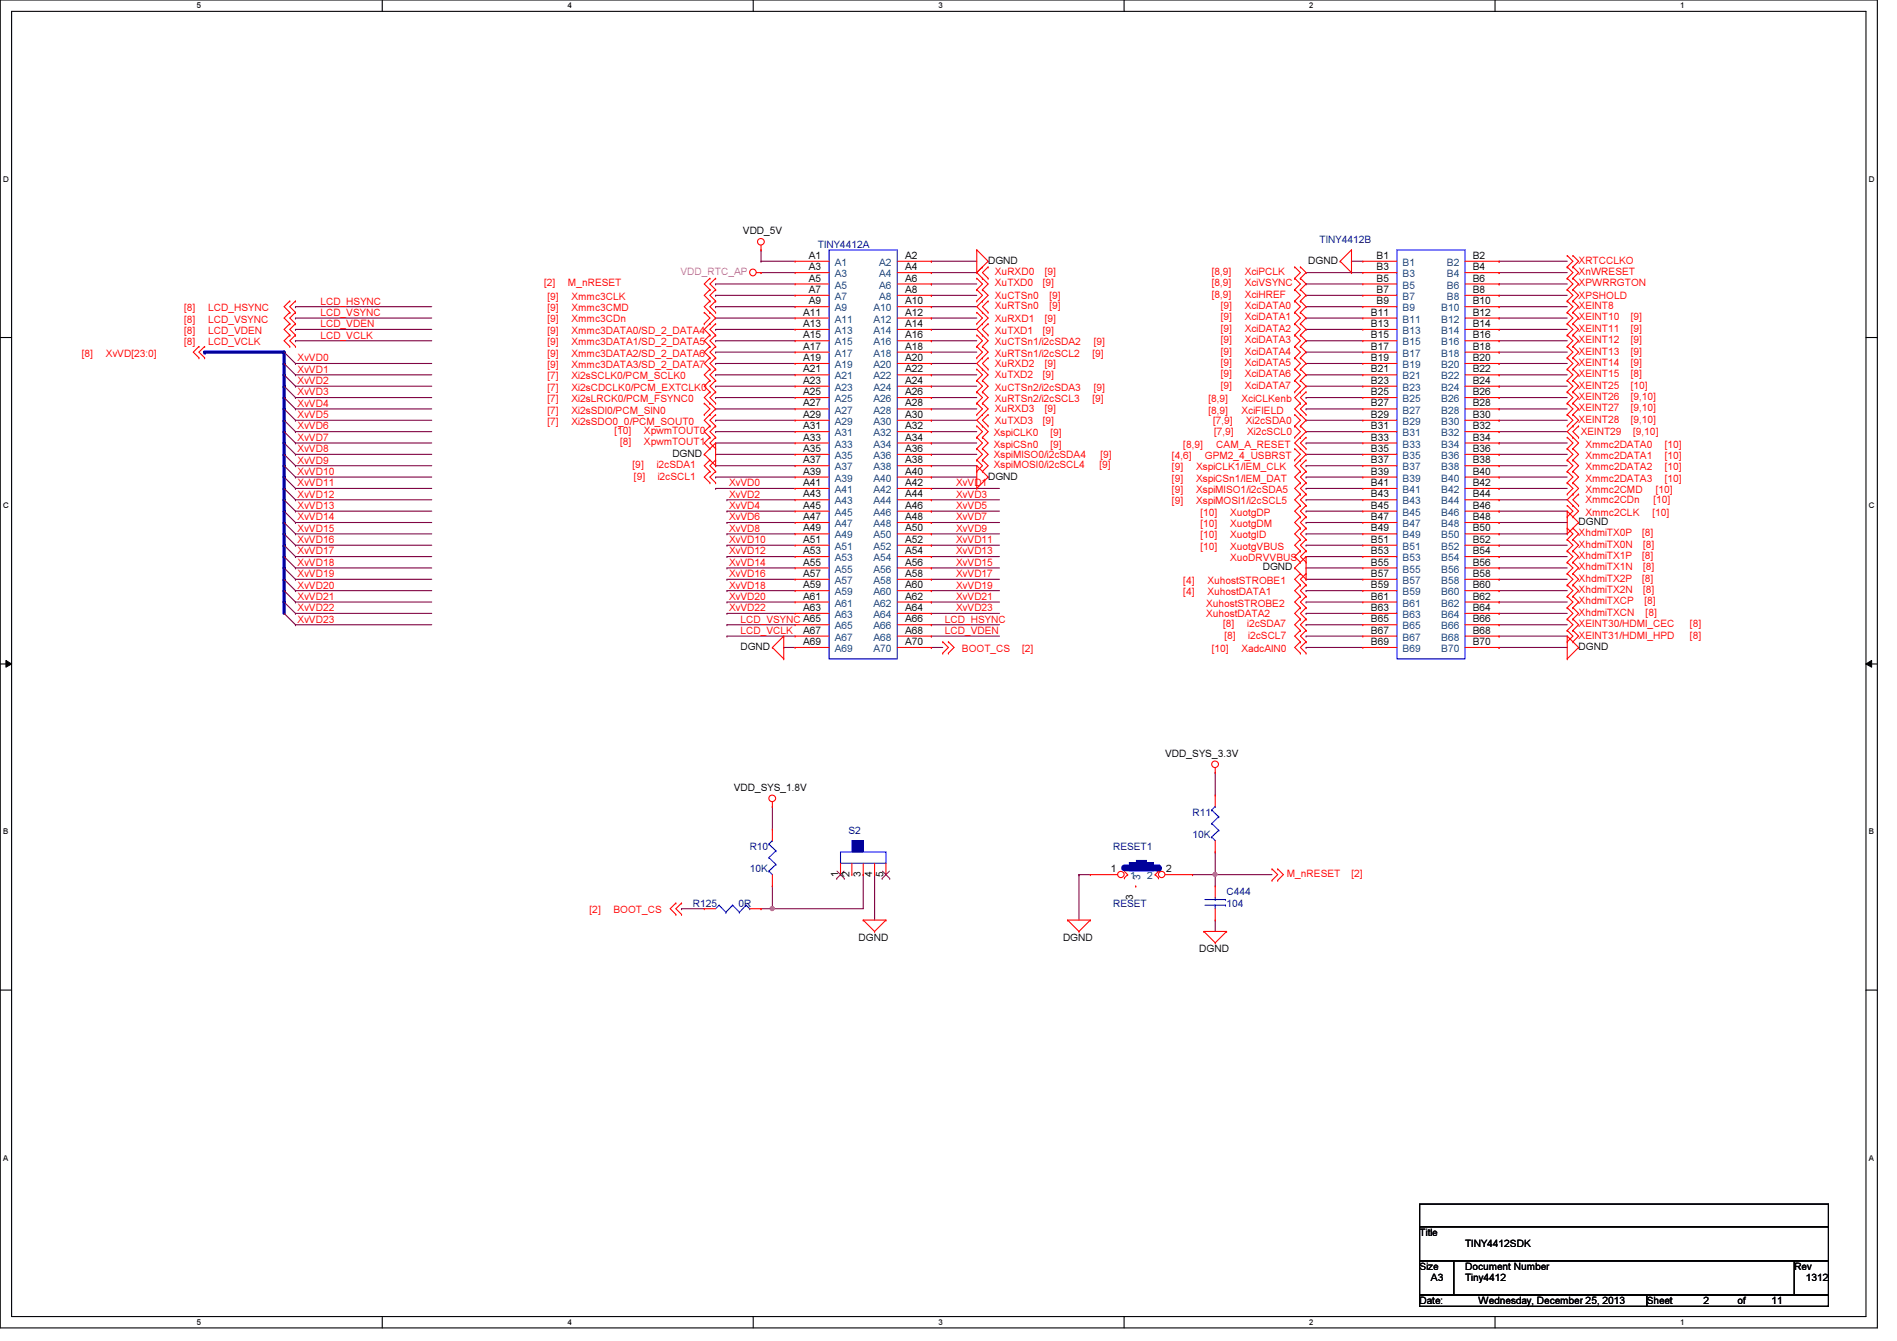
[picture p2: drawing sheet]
<svg xmlns="http://www.w3.org/2000/svg" width="297mm" height="210mm" viewBox="0 0 297 210" stroke-linecap="round" stroke-linejoin="round" font-family="sans-serif">
<defs><g id="words">
<g font-size="1.6">
<text x="116.3" y="36.7">VDD_5V</text>
<text x="126.7" y="40.5">A1</text>
<text x="141.7" y="40.5">A2</text>
<text x="154.7" y="41.3">DGND</text>
<text x="204.8" y="41.3">DGND</text>
<text x="215.6" y="40.5">B1</text>
<text x="230.6" y="40.5">B2</text>
<text x="126.7" y="42.3">A3</text>
<text x="126.7" y="44.1">A5</text>
<text x="126.7" y="45.8">A7</text>
<text x="126.7" y="47.6">A9</text>
<text x="141.7" y="42.3">A4</text>
<text x="141.7" y="44.1">A6</text>
<text x="141.7" y="45.8">A8</text>
<text x="141.7" y="47.6">A10</text>
<text x="215.6" y="42.3">B3</text>
<text x="215.6" y="44.1">B5</text>
<text x="215.6" y="45.8">B7</text>
<text x="215.6" y="47.6">B9</text>
<text x="230.6" y="42.3">B4</text>
<text x="230.6" y="44.1">B6</text>
<text x="230.6" y="45.8">B8</text>
<text x="230.6" y="47.6">B10</text>
<text x="125.8" y="49.4">A11</text>
<text x="125.8" y="51.2">A13</text>
<text x="125.8" y="53">A15</text>
<text x="141.7" y="49.4">A12</text>
<text x="141.7" y="51.2">A14</text>
<text x="141.7" y="53">A16</text>
<text x="214.7" y="49.4">B11</text>
<text x="214.7" y="51.2">B13</text>
<text x="214.7" y="53">B15</text>
<text x="230.6" y="49.4">B12</text>
<text x="230.6" y="51.2">B14</text>
<text x="230.6" y="53">B16</text>
<text x="125.8" y="54.7">A17</text>
<text x="125.8" y="56.5">A19</text>
<text x="125.8" y="58.3">A21</text>
<text x="141.7" y="54.7">A18</text>
<text x="141.7" y="56.5">A20</text>
<text x="141.7" y="58.3">A22</text>
<text x="214.7" y="54.7">B17</text>
<text x="214.7" y="56.5">B19</text>
<text x="214.7" y="58.3">B21</text>
<text x="230.6" y="54.7">B18</text>
<text x="230.6" y="56.5">B20</text>
<text x="230.6" y="58.3">B22</text>
<text x="125.8" y="60.1">A23</text>
<text x="125.8" y="61.8">A25</text>
<text x="125.8" y="63.6">A27</text>
<text x="125.8" y="65.4">A29</text>
<text x="141.7" y="60.1">A24</text>
<text x="141.7" y="61.8">A26</text>
<text x="141.7" y="63.6">A28</text>
<text x="141.7" y="65.4">A30</text>
<text x="214.7" y="60.1">B23</text>
<text x="214.7" y="61.8">B25</text>
<text x="214.7" y="63.6">B27</text>
<text x="214.7" y="65.4">B29</text>
<text x="230.6" y="60.1">B24</text>
<text x="230.6" y="61.8">B26</text>
<text x="230.6" y="63.6">B28</text>
<text x="230.6" y="65.4">B30</text>
<text x="105.3" y="71.5">DGND</text>
<text x="125.8" y="67.2">A31</text>
<text x="125.8" y="69">A33</text>
<text x="125.8" y="70.7">A35</text>
<text x="141.7" y="67.2">A32</text>
<text x="141.7" y="69">A34</text>
<text x="141.7" y="70.7">A36</text>
<text x="214.7" y="67.2">B31</text>
<text x="214.7" y="69">B33</text>
<text x="214.7" y="70.7">B35</text>
<text x="230.6" y="67.2">B32</text>
<text x="230.6" y="69">B34</text>
<text x="230.6" y="70.7">B36</text>
<text x="125.8" y="72.5">A37</text>
<text x="125.8" y="74.3">A39</text>
<text x="125.8" y="76.1">A41</text>
<text x="125.8" y="77.9">A43</text>
<text x="141.7" y="72.5">A38</text>
<text x="141.7" y="74.3">A40</text>
<text x="141.7" y="76.1">A42</text>
<text x="141.7" y="77.9">A44</text>
<text x="154.7" y="75.1">DGND</text>
<text x="214.7" y="72.5">B37</text>
<text x="214.7" y="74.3">B39</text>
<text x="214.7" y="76.1">B41</text>
<text x="214.7" y="77.9">B43</text>
<text x="230.6" y="72.5">B38</text>
<text x="230.6" y="74.3">B40</text>
<text x="230.6" y="76.1">B42</text>
<text x="230.6" y="77.9">B44</text>
<text x="125.8" y="79.6">A45</text>
<text x="125.8" y="81.4">A47</text>
<text x="125.8" y="83.2">A49</text>
<text x="141.7" y="79.6">A46</text>
<text x="141.7" y="81.4">A48</text>
<text x="141.7" y="83.2">A50</text>
<text x="214.7" y="79.6">B45</text>
<text x="214.7" y="81.4">B47</text>
<text x="214.7" y="83.2">B49</text>
<text x="230.6" y="79.6">B46</text>
<text x="230.6" y="81.4">B48</text>
<text x="230.6" y="83.2">B50</text>
<text x="247.2" y="82.2">DGND</text>
<text x="125.8" y="85">A51</text>
<text x="125.8" y="86.7">A53</text>
<text x="125.8" y="88.5">A55</text>
<text x="141.7" y="85">A52</text>
<text x="141.7" y="86.7">A54</text>
<text x="141.7" y="88.5">A56</text>
<text x="197.7" y="89.3">DGND</text>
<text x="214.7" y="85">B51</text>
<text x="214.7" y="86.7">B53</text>
<text x="214.7" y="88.5">B55</text>
<text x="230.6" y="85">B52</text>
<text x="230.6" y="86.7">B54</text>
<text x="230.6" y="88.5">B56</text>
<text x="125.8" y="90.3">A57</text>
<text x="125.8" y="92.1">A59</text>
<text x="125.8" y="93.9">A61</text>
<text x="125.8" y="95.6">A63</text>
<text x="141.7" y="90.3">A58</text>
<text x="141.7" y="92.1">A60</text>
<text x="141.7" y="93.9">A62</text>
<text x="141.7" y="95.6">A64</text>
<text x="214.7" y="90.3">B57</text>
<text x="214.7" y="92.1">B59</text>
<text x="214.7" y="93.9">B61</text>
<text x="214.7" y="95.6">B63</text>
<text x="230.6" y="90.3">B58</text>
<text x="230.6" y="92.1">B60</text>
<text x="230.6" y="93.9">B62</text>
<text x="230.6" y="95.6">B64</text>
<text x="115.9" y="101.7">DGND</text>
<text x="125.8" y="99.2">A67</text>
<text x="125.8" y="101">A69</text>
<text x="141.7" y="97.4">A66</text>
<text x="141.7" y="99.2">A68</text>
<text x="141.7" y="101">A70</text>
<text x="214.7" y="97.4">B65</text>
<text x="214.7" y="99.2">B67</text>
<text x="214.7" y="101">B69</text>
<text x="230.6" y="97.4">B66</text>
<text x="230.6" y="99.2">B68</text>
<text x="230.6" y="101">B70</text>
<text x="247.2" y="101.7">DGND</text>
<text x="182.5" y="118.4">VDD_SYS_3.3V</text>
<text x="114.9" y="123.8">VDD_SYS_1.8V</text>
<text x="131.2" y="137.2" transform="rotate(-90 131.2 137.2)">1</text>
<text x="133" y="137.2" transform="rotate(-90 133 137.2)">2</text>
<text x="134.8" y="137.2" transform="rotate(-90 134.8 137.2)">3</text>
<text x="136.6" y="137.2" transform="rotate(-90 136.6 137.2)">4</text>
<text x="138.3" y="137.2" transform="rotate(-90 138.3 137.2)">5</text>
<text x="173.9" y="136.5">1</text>
<text x="182.6" y="136.5">2</text>
<text x="177.5" y="140.8" transform="rotate(-90 177.5 140.8)">3</text>
<text x="134.4" y="147.2">DGND</text>
<text x="166.5" y="147.2">DGND</text>
<text x="187.8" y="149">DGND</text>
<text x="222.3" y="193.5">Title</text>
<text x="229.4" y="195.2">TINY4412SDK</text>
<text x="222.3" y="198.8">Size</text>
<text x="224.1" y="200.6">A3</text>
<text x="229.4" y="200.6">Tiny4412</text>
<text x="229.4" y="198.8">Document Number</text>
<text x="281" y="198.8">Rev</text>
<text x="282.7" y="200.6">1312</text>
<text x="222.3" y="204.1">Date:</text>
<text x="231.5" y="204.1">Wednesday, December 25, 2013</text>
<text x="257.8" y="204.1">Sheet</text>
<text x="266.7" y="204.1">2</text>
<text x="272.1" y="204.1">of</text>
<text x="277.4" y="204.1">11</text>
</g>
<g font-size="1.6" fill="#000080">
<text x="128.1" y="38.8">TINY4412A</text>
<text x="206.6" y="38.1">TINY4412B</text>
<text x="132.8" y="130.5">S2</text>
<text x="186.7" y="127.7">R11</text>
<text x="186.7" y="131.2">10K</text>
<text x="117.4" y="133">R10</text>
<text x="117.4" y="136.6">10K</text>
<text x="174.3" y="133">RESET1</text>
<text x="108.5" y="141.9">R125</text>
<text x="115.6" y="141.9">0R</text>
<text x="174.3" y="141.9">RESET</text>
<text x="192.1" y="140.1">C444</text>
<text x="192.1" y="141.9">104</text>
</g>
<g font-size="1.6" fill="#004080">
<text x="130.7" y="41.6">A1</text>
<text x="137.7" y="41.6">A2</text>
<text x="219.6" y="41.6">B1</text>
<text x="226.6" y="41.6">B2</text>
<text x="130.7" y="43.4">A3</text>
<text x="130.7" y="45.2">A5</text>
<text x="130.7" y="46.9">A7</text>
<text x="137.7" y="43.4">A4</text>
<text x="137.7" y="45.2">A6</text>
<text x="137.7" y="46.9">A8</text>
<text x="219.6" y="43.4">B3</text>
<text x="219.6" y="45.2">B5</text>
<text x="219.6" y="46.9">B7</text>
<text x="226.6" y="43.4">B4</text>
<text x="226.6" y="45.2">B6</text>
<text x="226.6" y="46.9">B8</text>
<text x="130.7" y="48.7">A9</text>
<text x="130.7" y="50.5">A11</text>
<text x="130.7" y="52.3">A13</text>
<text x="136.8" y="48.7">A10</text>
<text x="136.8" y="50.5">A12</text>
<text x="136.8" y="52.3">A14</text>
<text x="219.6" y="48.7">B9</text>
<text x="219.6" y="50.5">B11</text>
<text x="219.6" y="52.3">B13</text>
<text x="225.7" y="48.7">B10</text>
<text x="225.7" y="50.5">B12</text>
<text x="225.7" y="52.3">B14</text>
<text x="130.7" y="54.1">A15</text>
<text x="130.7" y="55.8">A17</text>
<text x="130.7" y="57.6">A19</text>
<text x="130.7" y="59.4">A21</text>
<text x="136.8" y="54.1">A16</text>
<text x="136.8" y="55.8">A18</text>
<text x="136.8" y="57.6">A20</text>
<text x="136.8" y="59.4">A22</text>
<text x="219.6" y="54.1">B15</text>
<text x="219.6" y="55.8">B17</text>
<text x="219.6" y="57.6">B19</text>
<text x="219.6" y="59.4">B21</text>
<text x="225.7" y="54.1">B16</text>
<text x="225.7" y="55.8">B18</text>
<text x="225.7" y="57.6">B20</text>
<text x="225.7" y="59.4">B22</text>
<text x="130.7" y="61.2">A23</text>
<text x="130.7" y="62.9">A25</text>
<text x="130.7" y="64.7">A27</text>
<text x="136.8" y="61.2">A24</text>
<text x="136.8" y="62.9">A26</text>
<text x="136.8" y="64.7">A28</text>
<text x="219.6" y="61.2">B23</text>
<text x="219.6" y="62.9">B25</text>
<text x="219.6" y="64.7">B27</text>
<text x="225.7" y="61.2">B24</text>
<text x="225.7" y="62.9">B26</text>
<text x="225.7" y="64.7">B28</text>
<text x="130.7" y="66.5">A29</text>
<text x="130.7" y="68.3">A31</text>
<text x="130.7" y="70.1">A33</text>
<text x="130.7" y="71.8">A35</text>
<text x="136.8" y="66.5">A30</text>
<text x="136.8" y="68.3">A32</text>
<text x="136.8" y="70.1">A34</text>
<text x="136.8" y="71.8">A36</text>
<text x="219.6" y="66.5">B29</text>
<text x="219.6" y="68.3">B31</text>
<text x="219.6" y="70.1">B33</text>
<text x="219.6" y="71.8">B35</text>
<text x="225.7" y="66.5">B30</text>
<text x="225.7" y="68.3">B32</text>
<text x="225.7" y="70.1">B34</text>
<text x="225.7" y="71.8">B36</text>
<text x="130.7" y="73.6">A37</text>
<text x="130.7" y="75.4">A39</text>
<text x="130.7" y="77.2">A41</text>
<text x="136.8" y="73.6">A38</text>
<text x="136.8" y="75.4">A40</text>
<text x="136.8" y="77.2">A42</text>
<text x="219.6" y="73.6">B37</text>
<text x="219.6" y="75.4">B39</text>
<text x="219.6" y="77.2">B41</text>
<text x="225.7" y="73.6">B38</text>
<text x="225.7" y="75.4">B40</text>
<text x="225.7" y="77.2">B42</text>
<text x="130.7" y="79">A43</text>
<text x="130.7" y="80.7">A45</text>
<text x="130.7" y="82.5">A47</text>
<text x="136.8" y="79">A44</text>
<text x="136.8" y="80.7">A46</text>
<text x="136.8" y="82.5">A48</text>
<text x="219.6" y="79">B43</text>
<text x="219.6" y="80.7">B45</text>
<text x="219.6" y="82.5">B47</text>
<text x="225.7" y="79">B44</text>
<text x="225.7" y="80.7">B46</text>
<text x="225.7" y="82.5">B48</text>
<text x="130.7" y="84.3">A49</text>
<text x="130.7" y="86.1">A51</text>
<text x="130.7" y="87.8">A53</text>
<text x="130.7" y="89.6">A55</text>
<text x="136.8" y="84.3">A50</text>
<text x="136.8" y="86.1">A52</text>
<text x="136.8" y="87.8">A54</text>
<text x="136.8" y="89.6">A56</text>
<text x="219.6" y="84.3">B49</text>
<text x="219.6" y="86.1">B51</text>
<text x="219.6" y="87.8">B53</text>
<text x="219.6" y="89.6">B55</text>
<text x="225.7" y="84.3">B50</text>
<text x="225.7" y="86.1">B52</text>
<text x="225.7" y="87.8">B54</text>
<text x="225.7" y="89.6">B56</text>
<text x="130.7" y="91.4">A57</text>
<text x="130.7" y="93.2">A59</text>
<text x="130.7" y="95">A61</text>
<text x="136.8" y="91.4">A58</text>
<text x="136.8" y="93.2">A60</text>
<text x="136.8" y="95">A62</text>
<text x="219.6" y="91.4">B57</text>
<text x="219.6" y="93.2">B59</text>
<text x="219.6" y="95">B61</text>
<text x="225.7" y="91.4">B58</text>
<text x="225.7" y="93.2">B60</text>
<text x="225.7" y="95">B62</text>
<text x="130.7" y="96.7">A63</text>
<text x="130.7" y="98.5">A65</text>
<text x="130.7" y="100.3">A67</text>
<text x="136.8" y="96.7">A64</text>
<text x="136.8" y="98.5">A66</text>
<text x="136.8" y="100.3">A68</text>
<text x="219.6" y="96.7">B63</text>
<text x="219.6" y="98.5">B65</text>
<text x="219.6" y="100.3">B67</text>
<text x="225.7" y="96.7">B64</text>
<text x="225.7" y="98.5">B66</text>
<text x="225.7" y="100.3">B68</text>
<text x="130.7" y="102.1">A69</text>
<text x="136.8" y="102.1">A70</text>
<text x="219.6" y="102.1">B69</text>
<text x="225.7" y="102.1">B70</text>
<text x="177" y="137.6">1</text>
<text x="178.6" y="137.8" transform="rotate(-90 178.6 137.8)">3</text>
<text x="179.6" y="137.6">2</text>
</g>
<g font-size="1.6" fill="#f00">
<text x="247.2" y="41.3">XRTCCLKO</text>
<text x="50.2" y="47.7">LCD_HSYNC</text>
<text x="85.2" y="44.8">[2]</text>
<text x="85.7" y="46.9">[9]</text>
<text x="88.9" y="44.8">M_nRESET</text>
<text x="89.5" y="46.9">Xmmc3CLK</text>
<text x="155.8" y="43.1">XuRXD0</text>
<text x="155.8" y="44.8">XuTXD0</text>
<text x="155.8" y="46.8">XuCTSn0</text>
<text x="163.3" y="44.8">[9]</text>
<text x="163.6" y="43.1">[9]</text>
<text x="164.3" y="46.8">[9]</text>
<text x="189.7" y="43.1">[8,9]</text>
<text x="189.7" y="44.8">[8,9]</text>
<text x="189.7" y="46.6">[8,9]</text>
<text x="194.9" y="43.1">XciPCLK</text>
<text x="194.9" y="44.8">XciVSYNC</text>
<text x="194.9" y="46.6">XciHREF</text>
<text x="247.2" y="44.8">XPWRRGTON</text>
<text x="247.2" y="43.1">XnWRESET</text>
<text x="247.2" y="46.8">XPSHOLD</text>
<text x="28.8" y="48.7">[8]</text>
<text x="28.8" y="50.5">[8]</text>
<text x="28.8" y="52.3">[8]</text>
<text x="32.6" y="48.7">LCD_HSYNC</text>
<text x="32.6" y="50.5">LCD_VSYNC</text>
<text x="32.6" y="52.3">LCD_VDEN</text>
<text x="50.2" y="49.4">LCD_VSYNC</text>
<text x="50.2" y="51.2">LCD_VDEN</text>
<text x="50.2" y="53">LCD_VCLK</text>
<text x="85.7" y="48.7">[9]</text>
<text x="85.7" y="52.3">[9]</text>
<text x="85.7" y="50.3">[9]</text>
<text x="89.5" y="48.7">Xmmc3CMD</text>
<text x="89.5" y="52.3">Xmmc3DATA0/SD_2_DATA4</text>
<text x="89.5" y="50.3">Xmmc3CDn</text>
<text x="155.8" y="52.3">XuTXD1</text>
<text x="155.8" y="50.3">XuRXD1</text>
<text x="155.8" y="48.4">XuRTSn0</text>
<text x="163.3" y="52.3">[9]</text>
<text x="163.6" y="50.3">[9]</text>
<text x="164.3" y="48.4">[9]</text>
<text x="191.2" y="48.4">[9]</text>
<text x="191.2" y="50.2">[9]</text>
<text x="191.2" y="51.9">[9]</text>
<text x="191.2" y="53.7">[9]</text>
<text x="194.9" y="48.4">XciDATA0</text>
<text x="194.9" y="50.2">XciDATA1</text>
<text x="194.9" y="51.9">XciDATA2</text>
<text x="194.9" y="53.7">XciDATA3</text>
<text x="247.2" y="50.2">XEINT10</text>
<text x="247.2" y="48.4">XEINT8</text>
<text x="247.2" y="51.9">XEINT11</text>
<text x="247.2" y="53.7">XEINT12</text>
<text x="255.4" y="50.2">[9]</text>
<text x="255.4" y="51.9">[9]</text>
<text x="255.4" y="53.7">[9]</text>
<text x="12.8" y="55.8">[8]</text>
<text x="16.6" y="55.8">XvVD[23:0]</text>
<text x="28.8" y="54.1">[8]</text>
<text x="32.6" y="54.1">LCD_VCLK</text>
<text x="46.6" y="56.6">XvVD0</text>
<text x="46.6" y="58.3">XvVD1</text>
<text x="85.7" y="59.4">[7]</text>
<text x="85.7" y="54.1">[9]</text>
<text x="85.7" y="55.8">[9]</text>
<text x="85.7" y="57.6">[9]</text>
<text x="89.5" y="59.4">Xi2sSCLK0/PCM_SCLK0</text>
<text x="89.5" y="54.1">Xmmc3DATA1/SD_2_DATA5</text>
<text x="89.5" y="55.8">Xmmc3DATA2/SD_2_DATA6</text>
<text x="89.5" y="57.6">Xmmc3DATA3/SD_2_DATA7</text>
<text x="155.8" y="59.2">XuTXD2</text>
<text x="155.8" y="57.4">XuRXD2</text>
<text x="155.8" y="54.1">XuCTSn1/i2cSDA2</text>
<text x="155.8" y="55.8">XuRTSn1/i2cSCL2</text>
<text x="163.3" y="59.2">[9]</text>
<text x="163.6" y="57.4">[9]</text>
<text x="171.1" y="55.8">[9]</text>
<text x="171.3" y="54.1">[9]</text>
<text x="191.2" y="55.5">[9]</text>
<text x="191.2" y="57.3">[9]</text>
<text x="191.2" y="59.1">[9]</text>
<text x="194.9" y="55.5">XciDATA4</text>
<text x="194.9" y="57.3">XciDATA5</text>
<text x="194.9" y="59.1">XciDATA6</text>
<text x="247.2" y="55.5">XEINT13</text>
<text x="247.2" y="57.3">XEINT14</text>
<text x="247.2" y="59.1">XEINT15</text>
<text x="255.4" y="55.5">[9]</text>
<text x="255.4" y="57.3">[9]</text>
<text x="255.4" y="59.1">[8]</text>
<text x="46.6" y="60.1">XvVD2</text>
<text x="46.6" y="61.9">XvVD3</text>
<text x="46.6" y="63.7">XvVD4</text>
<text x="46.6" y="65.4">XvVD5</text>
<text x="85.7" y="61.2">[7]</text>
<text x="85.7" y="62.9">[7]</text>
<text x="85.7" y="64.7">[7]</text>
<text x="89.5" y="61.2">Xi2sCDCLK0/PCM_EXTCLK0</text>
<text x="89.5" y="62.9">Xi2sLRCK0/PCM_FSYNC0</text>
<text x="89.5" y="64.7">Xi2sSDI0/PCM_SIN0</text>
<text x="155.8" y="61.2">XuCTSn2/i2cSDA3</text>
<text x="155.8" y="62.9">XuRTSn2/i2cSCL3</text>
<text x="155.8" y="64.6">XuRXD3</text>
<text x="163.6" y="64.6">[9]</text>
<text x="171.1" y="62.9">[9]</text>
<text x="171.3" y="61.2">[9]</text>
<text x="189.2" y="62.9">[8,9]</text>
<text x="189.2" y="64.7">[8,9]</text>
<text x="191.2" y="60.8">[9]</text>
<text x="194.4" y="62.9">XciCLKenb</text>
<text x="194.4" y="64.7">XciFIELD</text>
<text x="194.9" y="60.8">XciDATA7</text>
<text x="247.2" y="64.4">XEINT27</text>
<text x="247.2" y="60.8">XEINT25</text>
<text x="247.2" y="62.6">XEINT26</text>
<text x="255.4" y="64.4">[9,10]</text>
<text x="255.4" y="60.8">[10]</text>
<text x="255.4" y="62.6">[9,10]</text>
<text x="46.6" y="67.2">XvVD6</text>
<text x="46.6" y="69">XvVD7</text>
<text x="46.6" y="70.8">XvVD8</text>
<text x="85.7" y="66.5">[7]</text>
<text x="89.5" y="66.5">Xi2sSDO0_0/PCM_SOUT0</text>
<text x="96.2" y="67.9">[10]</text>
<text x="97.1" y="69.7">[8]</text>
<text x="100.8" y="67.9">XpwmTOUT0</text>
<text x="100.8" y="69.7">XpwmTOUT1</text>
<text x="155.6" y="68.3">XspiCLK0</text>
<text x="155.6" y="71.7">XspiMISO0/i2cSDA4</text>
<text x="155.6" y="70.1">XspiCSn0</text>
<text x="155.8" y="66.3">XuTXD3</text>
<text x="163.3" y="66.3">[9]</text>
<text x="164.5" y="68.3">[9]</text>
<text x="164.5" y="70.1">[9]</text>
<text x="172.3" y="71.7">[9]</text>
<text x="183.5" y="71.8">[4,6]</text>
<text x="185.3" y="70.1">[8,9]</text>
<text x="188.7" y="71.8">GPM2_4_USBRST</text>
<text x="189.9" y="66.3">[7,9]</text>
<text x="190.1" y="68.1">[7,9]</text>
<text x="190.5" y="70.1">CAM_A_RESET</text>
<text x="195.1" y="66.3">Xi2cSDA0</text>
<text x="195.3" y="68.1">Xi2cSCL0</text>
<text x="247.2" y="66.2">XEINT28</text>
<text x="247.5" y="68.1">XEINT29</text>
<text x="248.2" y="71.8">Xmmc2DATA1</text>
<text x="248.2" y="70.1">Xmmc2DATA0</text>
<text x="255.4" y="66.2">[9,10]</text>
<text x="255.7" y="68.1">[9,10]</text>
<text x="260.7" y="71.8">[10]</text>
<text x="260.7" y="70.1">[10]</text>
<text x="46.6" y="72.6">XvVD9</text>
<text x="46.6" y="74.3">XvVD10</text>
<text x="46.6" y="76.1">XvVD11</text>
<text x="46.6" y="77.9">XvVD12</text>
<text x="99.1" y="73.3">[9]</text>
<text x="99.3" y="75.1">[9]</text>
<text x="102.8" y="73.3">i2cSDA1</text>
<text x="103" y="75.1">i2cSCL1</text>
<text x="114.2" y="76.1">XvVD0</text>
<text x="114.2" y="77.9">XvVD2</text>
<text x="149.7" y="77.9">XvVD3</text>
<text x="149.7" y="76.1">XvVD1</text>
<text x="155.6" y="73.3">XspiMOSI0/i2cSCL4</text>
<text x="172.2" y="73.3">[9]</text>
<text x="183.5" y="73.6">[9]</text>
<text x="183.5" y="75.4">[9]</text>
<text x="183.5" y="77.2">[9]</text>
<text x="187.3" y="73.6">XspiCLK1/IEM_CLK</text>
<text x="187.3" y="75.4">XspiCSn1/IEM_DAT</text>
<text x="187.3" y="77.2">XspiMISO1/i2cSDA5</text>
<text x="248.2" y="73.6">Xmmc2DATA2</text>
<text x="248.2" y="75.4">Xmmc2DATA3</text>
<text x="248.2" y="77.2">Xmmc2CMD</text>
<text x="259.3" y="77.2">[10]</text>
<text x="260.7" y="73.6">[10]</text>
<text x="260.7" y="75.4">[10]</text>
<text x="46.6" y="79.7">XvVD13</text>
<text x="46.6" y="81.4">XvVD14</text>
<text x="46.6" y="83.2">XvVD15</text>
<text x="114.2" y="83.2">XvVD8</text>
<text x="114.2" y="81.4">XvVD6</text>
<text x="114.2" y="79.7">XvVD4</text>
<text x="149.7" y="81.4">XvVD7</text>
<text x="149.7" y="83.2">XvVD9</text>
<text x="149.7" y="79.7">XvVD5</text>
<text x="183.5" y="79">[9]</text>
<text x="187.3" y="79">XspiMOSI1/i2cSCL5</text>
<text x="188" y="80.7">[10]</text>
<text x="188" y="82.5">[10]</text>
<text x="192.6" y="80.7">XuotgDP</text>
<text x="192.6" y="82.5">XuotgDM</text>
<text x="247.2" y="83.9">XhdmiTX0P</text>
<text x="248.2" y="78.8">Xmmc2CDn</text>
<text x="248.2" y="80.7">Xmmc2CLK</text>
<text x="257.1" y="83.9">[8]</text>
<text x="258.7" y="80.7">[10]</text>
<text x="258.9" y="78.8">[10]</text>
<text x="46.6" y="85">XvVD16</text>
<text x="46.6" y="86.8">XvVD17</text>
<text x="46.6" y="88.6">XvVD18</text>
<text x="114.2" y="86.8">XvVD12</text>
<text x="114.2" y="85">XvVD10</text>
<text x="114.2" y="88.6">XvVD14</text>
<text x="149.7" y="85">XvVD11</text>
<text x="149.7" y="86.8">XvVD13</text>
<text x="149.7" y="88.6">XvVD15</text>
<text x="188" y="84.3">[10]</text>
<text x="188" y="86.1">[10]</text>
<text x="192.6" y="84.3">XuotgID</text>
<text x="192.6" y="86.1">XuotgVBUS</text>
<text x="192.6" y="87.8">XuoDRVVBUS</text>
<text x="247.2" y="85.7">XhdmiTX0N</text>
<text x="247.2" y="87.5">XhdmiTX1P</text>
<text x="247.2" y="89.3">XhdmiTX1N</text>
<text x="257.1" y="87.5">[8]</text>
<text x="257.3" y="85.7">[8]</text>
<text x="257.3" y="89.3">[8]</text>
<text x="46.6" y="90.3">XvVD19</text>
<text x="46.6" y="92.1">XvVD20</text>
<text x="46.6" y="93.9">XvVD21</text>
<text x="46.6" y="95.7">XvVD22</text>
<text x="114.2" y="90.3">XvVD16</text>
<text x="114.2" y="92.1">XvVD18</text>
<text x="114.2" y="95.7">XvVD22</text>
<text x="114.2" y="93.9">XvVD20</text>
<text x="149.7" y="90.3">XvVD17</text>
<text x="149.7" y="92.1">XvVD19</text>
<text x="149.7" y="93.9">XvVD21</text>
<text x="149.7" y="95.7">XvVD23</text>
<text x="185.3" y="91.4">[4]</text>
<text x="185.3" y="93.2">[4]</text>
<text x="188.8" y="95">XuhostSTROBE2</text>
<text x="189.1" y="91.4">XuhostSTROBE1</text>
<text x="189.1" y="93.2">XuhostDATA1</text>
<text x="247.2" y="91.1">XhdmiTX2P</text>
<text x="247.2" y="92.8">XhdmiTX2N</text>
<text x="247.2" y="94.6">XhdmiTXCP</text>
<text x="257.1" y="91.1">[8]</text>
<text x="257.3" y="92.8">[8]</text>
<text x="257.5" y="94.6">[8]</text>
<text x="46.6" y="97.5">XvVD23</text>
<text x="115.9" y="99.2">LCD_VCLK</text>
<text x="115.9" y="97.5">LCD_VSYNC A65</text>
<text x="148" y="99.2">LCD_VDEN</text>
<text x="148" y="97.5">LCD_HSYNC</text>
<text x="188.8" y="96.6">XuhostDATA2</text>
<text x="191.5" y="98.2">[8]</text>
<text x="191.7" y="99.9">[8]</text>
<text x="195.3" y="98.2">i2cSDA7</text>
<text x="195.4" y="99.9">i2cSCL7</text>
<text x="247.2" y="98.2">XEINT30/HDMI_CEC</text>
<text x="247.2" y="99.9">XEINT31/HDMI_HPD</text>
<text x="247.2" y="96.4">XhdmiTXCN</text>
<text x="257.7" y="96.4">[8]</text>
<text x="264.6" y="98.2">[8]</text>
<text x="264.6" y="99.9">[8]</text>
<text x="150.6" y="102.1">BOOT_CS</text>
<text x="160.1" y="102.1">[2]</text>
<text x="189.7" y="102.1">[10]</text>
<text x="194.4" y="102.1">XadcAIN0</text>
<text x="201.5" y="137.3">M_nRESET</text>
<text x="211.6" y="137.3">[2]</text>
<text x="92.3" y="143">[2]</text>
<text x="96.1" y="143">BOOT_CS</text>
</g>
<text font-size="1.6" fill="#f0f" x="106.5" y="43.1">VDD_RTC_AP</text>
<g font-size="1.3">
<text x="30.8" y="1.3">5</text>
<text x="88.9" y="1.3">4</text>
<text x="146.9" y="1.3">3</text>
<text x="205" y="1.3">2</text>
<text x="263.1" y="1.3">1</text>
<text x=".5" y="28.4">D</text>
<text x="292.6" y="28.4">D</text>
<text x=".5" y="79.5">C</text>
<text x="292.6" y="79.5">C</text>
<text x=".5" y="130.6">B</text>
<text x="292.6" y="130.6">B</text>
<text x=".5" y="181.7">A</text>
<text x="292.6" y="181.7">A</text>
<text x="30.8" y="207.4">5</text>
<text x="88.9" y="207.4">4</text>
<text x="146.9" y="207.4">3</text>
<text x="205" y="207.4">2</text>
<text x="263.1" y="207.4">1</text>
</g>
</g></defs>
<path d="M0 0h294v207.9h-294zM1.8 1.8h290.4v204.3h-290.4z" fill="none" stroke="#000" stroke-width=".17"/>
<g fill="#fff">
<path d="M30.8 .2h.7v1.4h-.7z"/>
<path d="M30.8 206.2h.7v1.4h-.7z"/>
</g>
<path d="M59.9 0v1.8M59.9 206.1v1.8" fill="none" stroke="#000" stroke-width=".17"/>
<g fill="#fff">
<path d="M88.9 .2h.6v1.4h-.6z"/>
<path d="M88.9 206.2h.6v1.4h-.6z"/>
</g>
<path d="M117.9 0v1.8M117.9 206.1v1.8" fill="none" stroke="#000" stroke-width=".17"/>
<g fill="#fff">
<path d="M146.9 .2h.7v1.4h-.7z"/>
<path d="M146.9 206.2h.7v1.4h-.7z"/>
</g>
<path d="M176 0v1.8M176 206.1v1.8" fill="none" stroke="#000" stroke-width=".17"/>
<g fill="#fff">
<path d="M205 .2h.7v1.4h-.7z"/>
<path d="M205 206.2h.7v1.4h-.7z"/>
</g>
<path d="M234.1 0v1.8M234.1 206.1v1.8" fill="none" stroke="#000" stroke-width=".17"/>
<g fill="#fff">
<path d="M263.1 .2h.7v1.4h-.7z"/>
<path d="M263.1 206.2h.7v1.4h-.7z"/>
<path d="M.5 27.3h.9v1.4h-.9z"/>
<path d="M292.6 27.3h.9v1.4h-.9z"/>
<path d="M.5 78.4h.9v1.4h-.9z"/>
<path d="M292.6 78.4h.9v1.4h-.9z"/>
</g>
<path d="M0 52.8h1.8M292.2 52.8h1.8" fill="none" stroke="#000" stroke-width=".17"/>
<g fill="#fff">
<path d="M.5 129.5h.8v1.4h-.8z"/>
<path d="M292.6 129.5h.9v1.4h-.9z"/>
</g>
<path d="M0 103.9h1.8M292.2 103.9h1.8" fill="none" stroke="#000" stroke-width=".17"/>
<path d="M.9 103.4l.9 .5-.9 .5zM292.2 103.9l.9-.5v1z" fill="#000"/>
<path d="M.9 103.4l.9 .5-.9 .5zM292.2 103.9l.9-.5v1z" fill="none" stroke="#000" stroke-width=".16"/>
<g fill="#fff">
<path d="M.5 180.5h.8v1.4h-.8z"/>
<path d="M292.6 180.5h.9v1.4h-.9z"/>
</g>
<path d="M0 155h1.8M292.2 155h1.8" fill="none" stroke="#000" stroke-width=".17"/>
<g fill="none" stroke="#800040" stroke-width=".17">
<path d="M46.3 48h.1M46.3 49.8h.1M46.3 51.6h.1M46.3 53.3h.1M46.3 56.9h.1M46.3 58.7h.1M46.3 48h21.3M46.3 49.8h21.3M46.3 51.6h21.3M46.3 53.3h21.3M46.3 56.9h21.3M46.3 58.7h21.3"/>
<path d="M46.3 60.5h.1M46.3 62.2h.1M46.3 64h.1M46.3 65.8h.1M46.3 67.6h.1M46.3 69.3h.1M46.3 71.1h.1M46.3 72.9h.1M46.3 74.7h.1M46.3 76.5h.1M46.3 78.2h.1M46.3 60.5h21.3"/>
<path d="M46.3 62.2h21.3M46.3 64h21.3M46.3 65.8h21.3M46.3 67.6h21.3M46.3 69.3h21.3M46.3 71.1h21.3M46.3 72.9h21.3M46.3 74.7h21.3M46.3 76.5h21.3M46.3 78.2h21.3M46.3 80h.1M46.3 81.8h.1"/>
<path d="M46.3 83.6h.1M46.3 85.3h.1M46.3 87.1h.1M46.3 88.9h.1M46.3 90.7h.1M46.3 92.5h.1M46.3 94.2h.1M46.3 96h.1M46.3 97.8h.1M46.3 80h21.3M46.3 81.8h21.3M46.3 83.6h21.3"/>
<path d="M46.3 85.3h21.3M46.3 87.1h21.3M46.3 88.9h21.3M46.3 90.7h21.3M46.3 92.5h21.3M46.3 94.2h21.3M46.3 96h21.3M46.3 97.8h21.3"/>
</g>
<path d="M32 55.1h12.5" fill="none" stroke="#00f" stroke-width=".51"/>
<circle cx="32" cy="55.1" r=".25" fill="#00f"/>
<path d="M44.5 55.1v1.8" fill="none" stroke="#00f" stroke-width=".51"/>
<circle cx="44.5" cy="55.1" r=".25" fill="#00f"/>
<path d="M44.5 56.9v1.8" fill="none" stroke="#00f" stroke-width=".51"/>
<circle cx="44.5" cy="56.9" r=".25" fill="#00f"/>
<path d="M44.5 58.7v1.8" fill="none" stroke="#00f" stroke-width=".51"/>
<circle cx="44.5" cy="58.7" r=".25" fill="#00f"/>
<path d="M44.5 60.5v1.7" fill="none" stroke="#00f" stroke-width=".51"/>
<circle cx="44.5" cy="60.5" r=".25" fill="#00f"/>
<path d="M44.5 62.2v1.8" fill="none" stroke="#00f" stroke-width=".51"/>
<circle cx="44.5" cy="62.2" r=".25" fill="#00f"/>
<path d="M44.5 64v1.8" fill="none" stroke="#00f" stroke-width=".51"/>
<circle cx="44.5" cy="64" r=".25" fill="#00f"/>
<path d="M44.5 65.8v1.8" fill="none" stroke="#00f" stroke-width=".51"/>
<circle cx="44.5" cy="65.8" r=".25" fill="#00f"/>
<path d="M44.5 67.6v1.7" fill="none" stroke="#00f" stroke-width=".51"/>
<circle cx="44.5" cy="67.6" r=".25" fill="#00f"/>
<path d="M44.5 69.3v1.8" fill="none" stroke="#00f" stroke-width=".51"/>
<circle cx="44.5" cy="69.3" r=".25" fill="#00f"/>
<path d="M44.5 71.1v1.8" fill="none" stroke="#00f" stroke-width=".51"/>
<circle cx="44.5" cy="71.1" r=".25" fill="#00f"/>
<path d="M44.5 72.9v1.8" fill="none" stroke="#00f" stroke-width=".51"/>
<circle cx="44.5" cy="72.9" r=".25" fill="#00f"/>
<path d="M44.5 74.7v1.8" fill="none" stroke="#00f" stroke-width=".51"/>
<circle cx="44.5" cy="74.7" r=".25" fill="#00f"/>
<path d="M44.5 76.5v1.7" fill="none" stroke="#00f" stroke-width=".51"/>
<circle cx="44.5" cy="76.5" r=".25" fill="#00f"/>
<path d="M44.5 78.2v1.8" fill="none" stroke="#00f" stroke-width=".51"/>
<circle cx="44.5" cy="78.2" r=".25" fill="#00f"/>
<path d="M44.5 80v1.8" fill="none" stroke="#00f" stroke-width=".51"/>
<circle cx="44.5" cy="80" r=".25" fill="#00f"/>
<path d="M44.5 81.8v1.8" fill="none" stroke="#00f" stroke-width=".51"/>
<circle cx="44.5" cy="81.8" r=".25" fill="#00f"/>
<path d="M44.5 83.6v1.7" fill="none" stroke="#00f" stroke-width=".51"/>
<circle cx="44.5" cy="83.6" r=".25" fill="#00f"/>
<path d="M44.5 85.3v1.8" fill="none" stroke="#00f" stroke-width=".51"/>
<circle cx="44.5" cy="85.3" r=".25" fill="#00f"/>
<path d="M44.5 87.1v1.8" fill="none" stroke="#00f" stroke-width=".51"/>
<circle cx="44.5" cy="87.1" r=".25" fill="#00f"/>
<path d="M44.5 88.9v1.8" fill="none" stroke="#00f" stroke-width=".51"/>
<circle cx="44.5" cy="88.9" r=".25" fill="#00f"/>
<path d="M44.5 90.7v1.8" fill="none" stroke="#00f" stroke-width=".51"/>
<circle cx="44.5" cy="90.7" r=".25" fill="#00f"/>
<path d="M44.5 92.5v1.7" fill="none" stroke="#00f" stroke-width=".51"/>
<circle cx="44.5" cy="92.5" r=".25" fill="#00f"/>
<path d="M44.5 94.2v1.8" fill="none" stroke="#00f" stroke-width=".51"/>
<circle cx="44.5" cy="94.2" r=".25" fill="#00f"/>
<g fill="none" stroke="#800040" stroke-width=".17">
<path d="M112.1 56.9h.1M112.1 46.2h.1M112.1 49.8h.1M112.1 53.3h.1M112.1 44.4h.1M112.1 55.1h.1M112.1 58.7h.1M112.1 48h.1M112.1 51.6h.1M112.1 56.9h12.4M112.1 46.2h12.4M112.1 49.8h12.4"/>
<path d="M112.1 53.3h12.4M112.1 44.4h12.4M112.1 55.1h12.4M112.1 58.7h12.4M112.1 48h12.4M112.1 51.6h12.4M119.2 40.9h.1M119.2 42.7h.1M119.2 40.9h5.3M119.2 42.7h5.3M145.8 40.9h.1M145.8 56.9h.1"/>
<path d="M145.8 46.2h.1M145.8 49.8h.1M145.8 53.3h.1M145.8 44.4h.1M145.8 42.7h.1M145.8 55.1h.1M145.8 58.7h.1M145.8 48h.1M145.8 51.6h.1M145.8 40.9h7.1M145.8 56.9h7.1M145.8 46.2h7.1"/>
<path d="M145.8 49.8h7.1M145.8 53.3h7.1M145.8 44.4h7.1M145.8 42.7h7.1M145.8 55.1h7.1M145.8 58.7h7.1M145.8 48h7.1M145.8 51.6h7.1M204.5 42.7h.1M204.5 56.9h.1M204.5 48h.1M204.5 51.6h.1"/>
<path d="M204.5 55.1h.1M204.5 53.3h.1M204.5 46.2h.1M204.5 44.4h.1M204.5 58.7h.1M204.5 49.8h.1M204.5 56.9h8.9M204.5 46.2h8.9M204.5 49.8h8.9M204.5 53.3h8.9M204.5 44.4h8.9M204.5 42.7h8.9"/>
<path d="M204.5 55.1h8.9M204.5 58.7h8.9M204.5 48h8.9M204.5 51.6h8.9M211.6 40.9h.1M211.6 40.9h1.8M234.7 56.9h.1M234.7 48h.1M234.7 51.6h.1M234.7 40.9h.1M234.7 55.1h.1M234.7 53.3h.1"/>
<path d="M234.7 46.2h.1M234.7 44.4h.1M234.7 58.7h.1M234.7 49.8h.1M234.7 42.7h.1M234.7 40.9h10.7M234.7 56.9h10.7M234.7 46.2h10.7M234.7 49.8h10.7M234.7 53.3h10.7M234.7 44.4h10.7M234.7 42.7h10.7"/>
<path d="M234.7 55.1h10.7M234.7 58.7h10.7M234.7 48h10.7M234.7 51.6h10.7M112.1 76.5h.1M112.1 64h.1M112.1 62.2h.1M112.1 72.9h.1M112.1 67.6h.1M112.1 71.1h.1M112.1 60.5h.1M112.1 65.8h.1"/>
<path d="M112.1 74.7h.1M112.1 69.3h.1M112.1 76.5h12.4M112.1 64h12.4M112.1 62.2h12.4M112.1 72.9h12.4M112.1 67.6h12.4M112.1 71.1h12.4M112.1 60.5h12.4M112.1 65.8h12.4M112.1 74.7h12.4M112.1 69.3h12.4"/>
<path d="M113.8 78.2h.1M113.8 78.2h10.7M145.8 78.2h.1M145.8 76.5h.1M145.8 64h.1M145.8 62.2h.1M145.8 72.9h.1M145.8 67.6h.1M145.8 71.1h.1M145.8 60.5h.1M145.8 65.8h.1M145.8 74.7h.1"/>
<path d="M145.8 69.3h.1M145.8 78.2h10.7M145.8 76.5h10.7M145.8 64h7.1M145.8 62.2h7.1M145.8 72.9h7.1M145.8 67.6h7.1M145.8 71.1h7.1M145.8 60.5h7.1M145.8 65.8h7.1M145.8 74.7h7.1M145.8 69.3h7.1"/>
<path d="M204.5 74.7h.1M204.5 65.8h.1M204.5 69.3h.1M204.5 78.2h.1M204.5 60.5h.1M204.5 71.1h.1M204.5 64h.1M204.5 67.6h.1M204.5 76.5h.1M204.5 62.2h.1M204.5 72.9h.1M204.5 78.2h8.9"/>
<path d="M204.5 76.5h8.9M204.5 64h8.9M204.5 62.2h8.9M204.5 72.9h8.9M204.5 67.6h8.9M204.5 71.1h8.9M204.5 60.5h8.9M204.5 65.8h8.9M204.5 74.7h8.9M204.5 69.3h8.9M234.7 78.2h.1M234.7 60.5h.1"/>
<path d="M234.7 71.1h.1M234.7 64h.1M234.7 76.5h.1M234.7 72.9h.1M234.7 67.6h.1M234.7 62.2h.1M234.7 74.7h.1M234.7 65.8h.1M234.7 69.3h.1M234.7 78.2h10.7M234.7 76.5h10.7M234.7 64h10.7"/>
<path d="M234.7 62.2h10.7M234.7 72.9h10.7M234.7 67.6h10.7M234.7 71.1h10.7M234.7 60.5h10.7M234.7 65.8h10.7M234.7 74.7h10.7M234.7 69.3h10.7M113.8 90.7h.1M113.8 87.1h.1M113.8 92.5h.1M113.8 85.3h.1"/>
<path d="M113.8 83.6h.1M113.8 88.9h.1M113.8 96h.1M113.8 99.6h.1M113.8 81.8h.1M113.8 80h.1M113.8 97.8h.1M113.8 94.2h.1M113.8 99.6h10.7M113.8 97.8h10.7M113.8 81.8h10.7M113.8 83.6h10.7"/>
<path d="M113.8 85.3h10.7M113.8 87.1h10.7M113.8 88.9h10.7M113.8 90.7h10.7M113.8 92.5h10.7M113.8 94.2h10.7M113.8 96h10.7M113.8 80h10.7M145.8 99.6h.1M145.8 97.8h.1M145.8 81.8h.1M145.8 83.6h.1"/>
<path d="M145.8 85.3h.1M145.8 87.1h.1M145.8 88.9h.1M145.8 90.7h.1M145.8 92.5h.1M145.8 94.2h.1M145.8 96h.1M145.8 80h.1M145.8 99.6h10.7M145.8 97.8h10.7M145.8 81.8h10.7M145.8 83.6h10.7"/>
<path d="M145.8 85.3h10.7M145.8 87.1h10.7M145.8 88.9h10.7M145.8 90.7h10.7M145.8 92.5h10.7M145.8 94.2h10.7M145.8 96h10.7M145.8 80h10.7M204.5 99.6h.1M204.5 94.2h.1M204.5 83.6h.1M204.5 87.1h.1"/>
<path d="M204.5 90.7h.1M204.5 88.9h.1M204.5 92.5h.1M204.5 96h.1M204.5 85.3h.1M204.5 97.8h.1M204.5 81.8h.1M204.5 80h.1M204.5 99.6h8.9M204.5 97.8h8.9M204.5 81.8h8.9M204.5 83.6h8.9"/>
<path d="M204.5 85.3h8.9M204.5 87.1h8.9M204.5 88.9h8.9M204.5 90.7h8.9M204.5 92.5h8.9M204.5 94.2h8.9M204.5 96h8.9M204.5 80h8.9M234.7 96h.1M234.7 87.1h.1M234.7 90.7h.1M234.7 88.9h.1"/>
<path d="M234.7 99.6h.1M234.7 92.5h.1M234.7 85.3h.1M234.7 97.8h.1M234.7 81.8h.1M234.7 80h.1M234.7 94.2h.1M234.7 83.6h.1M234.7 99.6h10.7M234.7 97.8h10.7M234.7 81.8h10.7M234.7 83.6h10.7"/>
<path d="M234.7 85.3h10.7M234.7 87.1h10.7M234.7 88.9h10.7M234.7 90.7h10.7M234.7 92.5h10.7M234.7 94.2h10.7M234.7 96h10.7M234.7 80h10.7M122.7 101.3h.1M122.7 101.3h1.8M145.8 101.3h.1M145.8 101.3h1.8"/>
<path d="M204.5 101.3h.1M204.5 101.3h8.9M234.7 101.3h.1M234.7 101.3h10.7M120.9 138.7h.1M120.9 138.7v3.5M120.9 142.2h.1M120.9 142.2h14.3"/>
</g>
<circle cx="120.9" cy="142.2" r=".32" fill="#f0f"/>
<circle cx="120.9" cy="142.2" r=".32" fill="none" stroke="#f0f" stroke-width=".17"/>
<path d="M120.9 126.2h.1M120.9 126.2v3.6M136.9 136.9h.1M136.9 136.9v7.1M190.3 136.9h.1M190.3 136.9h8.9M106.7 142.2h.1M106.7 142.2h3.6" fill="none" stroke="#800040" stroke-width=".17"/>
<circle cx="190.3" cy="136.9" r=".32" fill="#f0f"/>
<circle cx="190.3" cy="136.9" r=".32" fill="none" stroke="#f0f" stroke-width=".17"/>
<g fill="none" stroke="#800040" stroke-width=".17">
<path d="M119.2 39.1h.1M119.2 39.1v1.8M44.5 55.1h.1M44.5 56.9h.1M44.5 58.7h.1M44.5 55.1l1.8 1.8M44.5 56.9l1.8 1.8M44.5 58.7l1.8 1.8M44.5 60.5h.1M44.5 62.2h.1M44.5 64h.1M44.5 65.8h.1"/>
<path d="M44.5 67.6h.1M44.5 69.3h.1M44.5 71.1h.1M44.5 72.9h.1M44.5 74.7h.1M44.5 76.5h.1M44.5 78.2h.1M44.5 60.5l1.8 1.7M44.5 62.2l1.8 1.8M44.5 64l1.8 1.8M44.5 65.8l1.8 1.8M44.5 67.6l1.8 1.7"/>
<path d="M44.5 69.3l1.8 1.8M44.5 71.1l1.8 1.8M44.5 72.9l1.8 1.8M44.5 74.7l1.8 1.8M44.5 76.5l1.8 1.7M44.5 78.2l1.8 1.8M44.5 80h.1M44.5 81.8h.1M44.5 83.6h.1M44.5 85.3h.1M44.5 87.1h.1M44.5 88.9h.1"/>
<path d="M44.5 90.7h.1M44.5 92.5h.1M44.5 94.2h.1M44.5 96h.1M44.5 80l1.8 1.8M44.5 81.8l1.8 1.8M44.5 83.6l1.8 1.7M44.5 85.3l1.8 1.8M44.5 87.1l1.8 1.8M44.5 88.9l1.8 1.8M44.5 90.7l1.8 1.8M44.5 92.5l1.8 1.7"/>
<path d="M44.5 94.2l1.8 1.8M44.5 96l1.8 1.8M135.2 136.9h.1M135.2 136.9v5.3M168.9 136.9h.1M168.9 136.9v7.1M168.9 136.9h1.8M186.7 136.9h.1M186.7 136.9h3.6M190.3 120.9h.1M190.3 136.9h.1M190.3 133.3h.1"/>
<path d="M190.3 120.9v3.6M190.3 133.3v5.4M119.2 142.2h.1M119.2 142.2h1.7M190.3 144h.1M190.3 144v1.8"/>
</g>
<g fill="none" stroke="#f00" stroke-width=".17">
<path d="M119.2 39.1h.1M119.2 38.4v.7M152.9 39.1h.1M152.9 39.1v3.6M152.9 39.1l1.8 1.8M211.6 39.1h.1M211.6 39.1v3.6M211.6 39.1l-1.8 1.8M31.2 54.2h.1M31.2 56h.1M31.2 54.2l-.9 .9 .9 .9M32 54.2h.1"/>
<path d="M32 56h.1M32 54.2l-.8 .9 .8 .9M45.4 47.1h.1M45.4 48.9h.1M45.4 50.7h.1M45.4 52.5h.1M45.4 54.2h.1M45.4 47.1l-.9 .9 .9 .9M45.4 48.9l-.9 .9 .9 .9M45.4 50.7l-.9 .9 .9 .9M45.4 52.5l-.9 .8 .9 .9M46.3 47.1h.1"/>
<path d="M46.3 48.9h.1M46.3 50.7h.1M46.3 52.5h.1M46.3 54.2h.1M46.3 47.1l-.9 .9 .9 .9M46.3 48.9l-.9 .9 .9 .9M46.3 50.7l-.9 .9 .9 .9M46.3 52.5l-.9 .8 .9 .9M110.3 48.9h.1M110.3 50.7h.1M110.3 48.9l.9 .9-.9 .9M111.2 57.8h.1"/>
<path d="M111.2 59.6h.1M111.2 45.3h.1M111.2 47.1h.1M111.2 48.9h.1M111.2 50.7h.1M111.2 52.5h.1M111.2 54.2h.1M111.2 56h.1M111.2 43.6h.1M111.2 57.8l-.9 .9 .9 .9M111.2 59.6l-.9 .9 .9 .8M111.2 45.3l-.9 .9 .9 .9"/>
<path d="M111.2 47.1l-.9 .9 1.8 1.8-1.8 1.8 .9 .9M111.2 52.5l-.9 .8 .9 .9M111.2 54.2l-.9 .9 .9 .9M111.2 56l-.9 .9 .9 .9M111.2 43.6l-.9 .8 .9 .9M112.1 57.8h.1M112.1 59.6h.1M112.1 45.3h.1M112.1 47.1h.1M112.1 48.9h.1M112.1 50.7h.1M112.1 52.5h.1"/>
<path d="M112.1 54.2h.1M112.1 56h.1M112.1 43.6h.1M112.1 57.8l-.9 .9 .9 .9M112.1 59.6l-.9 .9 .9 .8M112.1 45.3l-.9 .9 .9 .9M112.1 47.1l-.9 .9 .9 .9M112.1 50.7l-.9 .9 .9 .9M112.1 52.5l-.9 .8 .9 .9M112.1 54.2l-.9 .9 .9 .9M112.1 56l-.9 .9 .9 .9M112.1 43.6l-.9 .8 .9 .9"/>
<path d="M118.4 42.7h.8M119.2 42.7h.1M152.9 42.7h.1M152.9 48.9h.1M152.9 50.7h.1M152.9 43.6h.1M152.9 45.3h.1M152.9 47.1h.1M152.9 57.8h.1M152.9 59.6h.1M152.9 52.5h.1M152.9 54.2h.1"/>
<path d="M152.9 56h.1M152.9 48.9l.9 .9-.9 .9M152.9 42.7l1.8 1.7-.9 .9M152.9 43.6l.9 .8-.9 .9M152.9 45.3l.9 .9-.9 .9M152.9 57.8l.9 .9-.9 .9M152.9 59.6l.9 .9-.9 .8M152.9 52.5l.9 .8-.9 .9M152.9 54.2l.9 .9-.9 .9M153.8 50.7h.1M153.8 52.5h.1M153.8 48.9h.1"/>
<path d="M153.8 43.6h.1M153.8 41.8h.1M153.8 45.3h.1M153.8 47.1h.1M153.8 57.8h.1M153.8 59.6h.1M153.8 56h.1M153.8 54.2h.1M153.8 45.3l.9 .9-1.8 1.8 1.8 1.8-1.8 1.8 1.8 1.7-.9 .9M153.8 54.2l.9 .9-1.8 1.8 1.8 1.8-.9 .9M153.8 59.6l.9 .9-.9 .8M154.7 40.9h.1"/>
<path d="M154.7 52.5h.1M154.7 50.7h.1M154.7 41.8h.1M154.7 43.6h.1M154.7 47.1h.1M154.7 48.9h.1M154.7 56h.1M154.7 57.8h.1M154.7 40.9l-1.8 1.8M154.7 50.7l-.9 .9 .9 .9M154.7 41.8l-.9 .9 .9 .9M154.7 47.1l-.9 .9 .9 .9"/>
<path d="M154.7 56l-.9 .9 .9 .9M202.7 47.1h.1M202.7 48.9h.1M202.7 50.7h.1M202.7 52.5h.1M202.7 54.2h.1M202.7 56h.1M202.7 57.8h.1M202.7 59.6h.1M202.7 41.8h.1M202.7 43.6h.1M202.7 45.3h.1"/>
<path d="M202.7 47.1l.9 .9-.9 .9M202.7 48.9l.9 .9-.9 .9M202.7 50.7l.9 .9-.9 .9M202.7 52.5l.9 .8-.9 .9M202.7 54.2l.9 .9-.9 .9M202.7 56l.9 .9-.9 .9M202.7 57.8l.9 .9-.9 .9M202.7 59.6l.9 .9-.9 .8M202.7 41.8l.9 .9-.9 .9M202.7 43.6l.9 .8-.9 .9M202.7 45.3l.9 .9-.9 .9M203.6 48.9h.1"/>
<path d="M203.6 47.1h.1M203.6 50.7h.1M203.6 52.5h.1M203.6 54.2h.1M203.6 56h.1M203.6 57.8h.1M203.6 59.6h.1M203.6 43.6h.1M203.6 41.8h.1M203.6 45.3h.1M203.6 45.3l.9 .9-.9 .9M203.6 47.1l.9 .9-.9 .9"/>
<path d="M203.6 48.9l.9 .9-.9 .9M203.6 50.7l.9 .9-.9 .9M203.6 52.5l.9 .8-.9 .9M203.6 54.2l.9 .9-.9 .9M203.6 56l.9 .9-.9 .9M203.6 57.8l.9 .9-.9 .9M203.6 59.6l.9 .9-1.8 1.7 .9 .9M203.6 41.8l.9 .9-.9 .9M203.6 43.6l.9 .8-.9 .9M209.8 40.9h.1M209.8 40.9l1.8 1.8M211.6 42.7h.1"/>
<path d="M245.4 45.3h.1M245.4 43.6h.1M245.4 41.8h.1M245.4 40h.1M245.4 47.1h.1M245.4 50.7h.1M245.4 48.9h.1M245.4 52.5h.1M245.4 54.2h.1M245.4 56h.1M245.4 57.8h.1M245.4 59.6h.1"/>
<path d="M245.4 57.8l.9 .9-.9 .9M245.4 40l.9 .9-.9 .9M245.4 41.8l.9 .9-.9 .9M245.4 43.6l.9 .8-.9 .9M245.4 48.9l.9 .9-.9 .9M245.4 56l.9 .9-.9 .9M245.4 54.2l.9 .9-.9 .9M245.4 45.3l.9 .9-.9 .9M245.4 47.1l.9 .9-.9 .9M245.4 50.7l.9 .9-.9 .9M245.4 52.5l.9 .8-.9 .9M245.4 59.6l.9 .9-.9 .8"/>
<path d="M246.3 45.3h.1M246.3 43.6h.1M246.3 41.8h.1M246.3 40h.1M246.3 47.1h.1M246.3 50.7h.1M246.3 48.9h.1M246.3 52.5h.1M246.3 54.2h.1M246.3 56h.1M246.3 57.8h.1M246.3 59.6h.1"/>
<path d="M246.3 56l.9 .9-.9 .9M246.3 40l.9 .9-.9 .9M246.3 41.8l.9 .9-.9 .9M246.3 43.6l.9 .8-.9 .9M246.3 54.2l.9 .9-.9 .9M246.3 52.5l.9 .8-.9 .9M246.3 45.3l.9 .9-.9 .9M246.3 48.9l.9 .9-.9 .9M246.3 47.1l.9 .9-.9 .9M246.3 50.7l.9 .9-.9 .9M246.3 57.8l.9 .9-.9 .9M246.3 59.6l.9 .9-.9 .8"/>
<path d="M110.3 71.1h.1M110.3 63.1h.1M110.3 64.9h.1M110.3 71.1l1.8 1.8M110.3 63.1l.9 .9-.9 .9M111.2 61.3h.1M111.2 63.1h.1M111.2 64.9h.1M111.2 66.7h.1M111.2 68.5h.1M111.2 70.2h.1M111.2 75.6h.1"/>
<path d="M111.2 73.8h.1M111.2 72h.1M111.2 61.3l-.9 .9 1.8 1.8-1.8 1.8 .9 .9M111.2 66.7l-.9 .9 .9 .9M111.2 68.5l-.9 .8 .9 .9M111.2 73.8l-.9 .9 .9 .9M111.2 72l-.9 .9 .9 .9M112.1 72.9h.1M112.1 69.3h.1M112.1 61.3h.1M112.1 63.1h.1M112.1 64.9h.1"/>
<path d="M112.1 66.7h.1M112.1 68.5h.1M112.1 70.2h.1M112.1 75.6h.1M112.1 73.8h.1M112.1 72h.1M112.1 69.3v3.6M112.1 69.3l-1.8 1.8M112.1 61.3l-.9 .9 .9 .9M112.1 64.9l-.9 .9 .9 .9M112.1 66.7l-.9 .9 .9 .9M112.1 68.5l-.9 .8 .9 .9"/>
<path d="M112.1 73.8l-.9 .9 .9 .9M112.1 72l-.9 .9 .9 .9M152.9 76.5h.1M152.9 72.9h.1M152.9 61.3h.1M152.9 63.1h.1M152.9 64.9h.1M152.9 66.7h.1M152.9 68.5h.1M152.9 70.2h.1M152.9 72h.1M152.9 73.8h.1"/>
<path d="M152.9 72.9v3.6M152.9 72.9l1.8 1.8M152.9 61.3l.9 .9-.9 .9M152.9 63.1l.9 .9-.9 .9M152.9 66.7l.9 .9-.9 .9M152.9 70.2l.9 .9-.9 .9M152.9 72l.9 .9-.9 .9M152.9 68.5l.9 .8-.9 .9M153.8 61.3h.1M153.8 63.1h.1M153.8 64.9h.1M153.8 66.7h.1"/>
<path d="M153.8 68.5h.1M153.8 70.2h.1M153.8 72h.1M153.8 73.8h.1M153.8 61.3l.9 .9-.9 .9M153.8 63.1l.9 .9-1.8 1.8 1.8 1.8-.9 .9M153.8 70.2l.9 .9-.9 .9M153.8 72l.9 .9-.9 .9M153.8 68.5l.9 .8-.9 .9M154.7 74.7h.1M154.7 66.7h.1M154.7 64.9h.1"/>
<path d="M154.7 74.7l-1.8 1.8M154.7 64.9l-.9 .9 .9 .9M202.7 66.7h.1M202.7 64.9h.1M202.7 68.5h.1M202.7 61.3h.1M202.7 72h.1M202.7 70.2h.1M202.7 64.9l.9 .9-.9 .9M202.7 66.7l.9 .9-.9 .9M202.7 70.2l.9 .9-.9 .9M203.6 72h.1"/>
<path d="M203.6 73.8h.1M203.6 75.6h.1M203.6 77.3h.1M203.6 79.1h.1M203.6 64.9h.1M203.6 66.7h.1M203.6 68.5h.1M203.6 61.3h.1M203.6 63.1h.1M203.6 70.2h.1M203.6 66.7l.9 .9-1.8 1.7 1.8 1.8-1.8 1.8 .9 .9M203.6 73.8l-.9 .9 .9 .9"/>
<path d="M203.6 75.6l-.9 .9 .9 .8M203.6 77.3l-.9 .9 .9 .9M203.6 79.1l-.9 .9 .9 .9M203.6 63.1l-.9 .9 1.8 1.8-.9 .9M204.5 72h.1M204.5 73.8h.1M204.5 75.6h.1M204.5 77.3h.1M204.5 79.1h.1M204.5 61.3h.1M204.5 63.1h.1M204.5 64.9h.1"/>
<path d="M204.5 68.5h.1M204.5 70.2h.1M204.5 72l-.9 .9 .9 .9M204.5 73.8l-.9 .9 .9 .9M204.5 75.6l-.9 .9 .9 .8M204.5 77.3l-.9 .9 .9 .9M204.5 79.1l-.9 .9 .9 .9M204.5 61.3l-.9 .9 .9 .9M204.5 63.1l-.9 .9 .9 .9M204.5 68.5l-.9 .8 .9 .9M245.4 79.1h.1M245.4 64.9h.1"/>
<path d="M245.4 63.1h.1M245.4 61.3h.1M245.4 66.7h.1M245.4 70.2h.1M245.4 72h.1M245.4 73.8h.1M245.4 75.6h.1M245.4 68.5h.1M245.4 77.3h.1M245.4 79.1l.9 .9-.9 .9M245.4 63.1l.9 .9-.9 .9M245.4 61.3l.9 .9-.9 .9"/>
<path d="M245.4 64.9l.9 .9-.9 .9M245.4 70.2l.9 .9-.9 .9M245.4 72l.9 .9-.9 .9M245.4 73.8l.9 .9-.9 .9M245.4 68.5l.9 .8-.9 .9M245.4 75.6l.9 .9-.9 .8M246.3 77.3h.1M246.3 79.1h.1M246.3 66.7h.1M246.3 68.5h.1M246.3 64.9h.1M246.3 63.1h.1"/>
<path d="M246.3 61.3h.1M246.3 70.2h.1M246.3 72h.1M246.3 73.8h.1M246.3 75.6h.1M246.3 75.6l.9 .9-1.8 1.7 1.8 1.8-.9 .9M246.3 64.9l.9 .9-1.8 1.8 1.8 1.7-.9 .9M246.3 63.1l.9 .9-.9 .9M246.3 61.3l.9 .9-.9 .9M246.3 70.2l.9 .9-.9 .9M246.3 72l.9 .9-.9 .9M246.3 73.8l.9 .9-.9 .9"/>
<path d="M247.2 79.1h.1M247.2 77.3h.1M247.2 68.5h.1M247.2 66.7h.1M247.2 77.3l-.9 .9 .9 .9M247.2 66.7l-.9 .9 .9 .9M122.7 99.6h.1M122.7 99.6v3.5M122.7 99.6l-1.8 1.7M202.7 88.9h.1M202.7 88.9l1.8 1.8M203.6 80.9h.1"/>
<path d="M203.6 82.7h.1M203.6 84.5h.1M203.6 86.2h.1M203.6 88h.1M203.6 89.8h.1M203.6 91.6h.1M203.6 93.3h.1M203.6 98.7h.1M203.6 96.9h.1M203.6 95.1h.1M203.6 80.9l-.9 .9 .9 .9M203.6 82.7l-.9 .9 .9 .9"/>
<path d="M203.6 84.5l-.9 .8 .9 .9M203.6 86.2l-.9 .9 .9 .9M203.6 89.8l-.9 .9 .9 .9M203.6 91.6l-.9 .9 .9 .8M203.6 98.7l-.9 .9 .9 .9M203.6 96.9l-.9 .9 .9 .9M203.6 93.3l-.9 .9 .9 .9M203.6 95.1l-.9 .9 .9 .9M204.5 87.1h.1M204.5 90.7h.1M204.5 80.9h.1M204.5 82.7h.1"/>
<path d="M204.5 84.5h.1M204.5 86.2h.1M204.5 88h.1M204.5 89.8h.1M204.5 91.6h.1M204.5 93.3h.1M204.5 98.7h.1M204.5 96.9h.1M204.5 95.1h.1M204.5 87.1v3.6M204.5 87.1l-1.8 1.8M204.5 80.9l-.9 .9 .9 .9"/>
<path d="M204.5 82.7l-.9 .9 .9 .9M204.5 84.5l-.9 .8 .9 .9M204.5 86.2l-.9 .9 .9 .9M204.5 89.8l-.9 .9 .9 .9M204.5 91.6l-.9 .9 .9 .8M204.5 98.7l-.9 .9 .9 .9M204.5 96.9l-.9 .9 .9 .9M204.5 93.3l-.9 .9 .9 .9M204.5 95.1l-.9 .9 .9 .9M245.4 80h.1M245.4 83.6h.1M245.4 99.6h.1"/>
<path d="M245.4 80.9h.1M245.4 98.7h.1M245.4 96.9h.1M245.4 84.5h.1M245.4 82.7h.1M245.4 86.2h.1M245.4 88h.1M245.4 89.8h.1M245.4 91.6h.1M245.4 93.3h.1M245.4 95.1h.1M245.4 80v3.6"/>
<path d="M245.4 99.6v3.5M245.4 80l1.8 1.8M245.4 99.6l1.8 1.7M245.4 96.9l.9 .9-.9 .9M245.4 98.7l.9 .9-.9 .9M245.4 82.7l.9 .9-.9 .9M245.4 84.5l.9 .8-.9 .9M245.4 86.2l.9 .9-.9 .9M245.4 88l.9 .9-.9 .9M245.4 89.8l.9 .9-.9 .9M245.4 91.6l.9 .9-.9 .8M245.4 93.3l.9 .9-.9 .9"/>
<path d="M245.4 95.1l.9 .9-.9 .9M246.3 80.9h.1M246.3 98.7h.1M246.3 96.9h.1M246.3 84.5h.1M246.3 82.7h.1M246.3 86.2h.1M246.3 88h.1M246.3 89.8h.1M246.3 91.6h.1M246.3 93.3h.1M246.3 95.1h.1"/>
<path d="M246.3 89.8l.9 .9-.9 .9M246.3 96.9l.9 .9-.9 .9M246.3 98.7l.9 .9-.9 .9M246.3 82.7l.9 .9-.9 .9M246.3 84.5l.9 .8-.9 .9M246.3 86.2l.9 .9-.9 .9M246.3 88l.9 .9-.9 .9M246.3 91.6l.9 .9-.9 .8M246.3 93.3l.9 .9-.9 .9M246.3 95.1l.9 .9-.9 .9M247.2 81.8h.1M247.2 81.8l-1.8 1.8"/>
<path d="M120.9 101.3h.1M120.9 101.3l1.8 1.8M122.7 103.1h.1M147.6 100.5h.1M147.6 102.2h.1M147.6 100.5l.9 .8-.9 .9M148.5 100.5h.1M148.5 102.2h.1M148.5 100.5l.9 .8-.9 .9M203.6 100.5h.1M203.6 102.2h.1M203.6 100.5l-.9 .8 .9 .9"/>
<path d="M204.5 100.5h.1M204.5 102.2h.1M204.5 100.5l-.9 .8 .9 .9M245.4 103.1h.1M245.4 100.5h.1M246.3 100.5h.1M247.2 101.3h.1M247.2 101.3l-1.8 1.8M120.9 126.2h.1M120.9 138.7h.1M120.9 129.8h.1M120.9 125.5v.7"/>
<path d="M120.9 129.8v1.8M120.9 136.9v1.8M190.3 120.9h.1M190.3 138.7h.1M190.3 133.3h.1M190.3 124.5h.1M190.3 120.2v.7M190.3 124.5v1.7M190.3 131.6v1.7M190.3 138.7v1.8M199.2 137.8h.1M199.2 136h.1"/>
<path d="M199.2 136l.9 .9-.9 .9M200.1 137.8h.1M200.1 136h.1M200.1 136l.9 .9-.9 .9M105.8 141.4h.1M105.8 143.1h.1M105.8 141.4l-.9 .8 .9 .9M106.7 141.4h.1M106.7 143.1h.1M106.7 141.4l-.9 .8 .9 .9M135.2 144h.1M135.2 144h3.5"/>
<path d="M135.2 144l1.7 1.8M136.9 145.8h.1M138.7 144h.1M138.7 144l-1.8 1.8M167.2 144h.1M167.2 144h3.5M167.2 144l1.7 1.8M168.9 145.8h.1M170.7 144h.1M170.7 144l-1.8 1.8M188.5 145.8h.1M188.5 145.8h3.6"/>
<path d="M188.5 145.8l1.8 1.8M190.3 147.6h.1M190.3 144h.1M190.3 142.2v1.8M192.1 145.8h.1M192.1 145.8l-1.8 1.8"/>
<circle cx="119.1" cy="37.8" r=".52"/>
<circle cx="117.9" cy="42.6" r=".52"/>
<circle cx="190.3" cy="119.6" r=".52"/>
<circle cx="120.9" cy="125" r=".52"/>
</g>
<path d="M222.3 188.5h64v3.5h-64zM222.3 192h64v5.4h-64zM222.3 197.4h5.3v5.3h-5.3zM227.6 197.4h53.4v5.3h-53.4zM281 197.4h5.3v5.3h-5.3zM222.3 202.7h35.5v1.8h-35.5zM257.8 202.7h28.5v1.8h-28.5z" fill="none" stroke="#000" stroke-width=".17"/>
<g fill="none" stroke="#00f" stroke-width=".17">
<path d="M120.4 136.4h.1M120.4 134.2h.1M120.4 132.1h.1M120.4 136.4l.5 .5M120.4 134.2l1.1 1.1M120.4 132.1l1.1 1.1M120.9 131.6h.1M120.9 131.6l-.5 .5M121.5 135.3h.1M121.5 133.2h.1M121.5 135.3l-1.1 1.1M121.5 133.2l-1.1 1"/>
<path d="M189.7 131h.1M189.7 128.9h.1M189.7 126.8h.1M189.7 131l.6 .6M189.7 128.9l1.1 1.1M189.7 126.8l1.1 1M190.3 126.2h.1M190.3 126.2l-.6 .6M190.8 130h.1M190.8 127.8h.1M190.8 130l-1.1 1M190.8 127.8l-1.1 1.1"/>
<path d="M188.7 141.7h3.2M188.7 140.8h3.2M190.3 140.8h.1M190.3 141.7h.1M190.3 140.5v.3M190.3 141.7v.5M191.9 141.7h.1M191.9 140.8h.1"/>
</g>
<path d="M176.1 135.8h5.3" fill="none" stroke="#00f" stroke-width="1.1"/>
<circle cx="181.4" cy="135.8" r=".53" fill="#00f"/>
<path d="M177.3 135.7h2.9v.1h-2.9zM177.3 135.5h2.9v.2h-2.9zM178.4 135.1h.7v.4h-.7z" fill="none" stroke="#00f" stroke-width="1.1"/>
<path d="M176.1 137.4h.1M176.1 136.4l.5 .5M176.6 136.9h.1M176.6 136.9l-.5 .5" fill="none" stroke="#f00" stroke-width=".17"/>
<circle cx="175.5" cy="136.9" r=".5" fill="#fff"/>
<g fill="none" stroke="#f00" stroke-width=".17">
<path d="M170.7 136.9h.1M170.7 136.9h4.3M180.9 136.9h.1M180.9 136.9l.5 .5M181.4 137.4h.1M181.4 136.4l-.5 .5"/>
<circle cx="175.5" cy="136.9" r=".5"/>
</g>
<circle cx="181.9" cy="136.9" r=".5" fill="#fff"/>
<g fill="none" stroke="#f00" stroke-width=".17">
<path d="M124.5 40.9h.1M124.5 42.7h.1M124.5 44.4h.1M124.5 46.2h.1M124.5 48h.1M124.5 49.8h.1M124.5 51.6h.1M124.5 53.3h.1M124.5 55.1h.1M124.5 56.9h.1M124.5 58.7h.1M124.5 40.9h5.3"/>
<path d="M124.5 42.7h5.3M124.5 44.4h5.3M124.5 46.2h5.3M124.5 48h5.3M124.5 49.8h5.3M124.5 51.6h5.3M124.5 53.3h5.3M124.5 55.1h5.3M124.5 56.9h5.3M124.5 58.7h5.3M140.5 40.9h5.3M140.5 42.7h5.3"/>
<path d="M140.5 44.4h5.3M140.5 46.2h5.3M140.5 48h5.3M140.5 49.8h5.3M140.5 51.6h5.3M140.5 53.3h5.3M140.5 55.1h5.3M140.5 56.9h5.3M140.5 58.7h5.3M145.8 40.9h.1M145.8 42.7h.1M145.8 44.4h.1"/>
<path d="M145.8 46.2h.1M145.8 48h.1M145.8 49.8h.1M145.8 51.6h.1M145.8 53.3h.1M145.8 55.1h.1M145.8 56.9h.1M145.8 58.7h.1M213.4 40.9h.1M213.4 42.7h.1M213.4 44.4h.1M213.4 46.2h.1"/>
<path d="M213.4 48h.1M213.4 49.8h.1M213.4 51.6h.1M213.4 53.3h.1M213.4 55.1h.1M213.4 56.9h.1M213.4 58.7h.1M213.4 40.9h5.3M213.4 42.7h5.3M213.4 44.4h5.3M213.4 46.2h5.3M213.4 48h5.3"/>
<path d="M213.4 49.8h5.3M213.4 51.6h5.3M213.4 53.3h5.3M213.4 55.1h5.3M213.4 56.9h5.3M213.4 58.7h5.3M229.4 40.9h5.3M229.4 42.7h5.3M229.4 44.4h5.3M229.4 46.2h5.3M229.4 48h5.3M229.4 49.8h5.3"/>
<path d="M229.4 51.6h5.3M229.4 53.3h5.3M229.4 55.1h5.3M229.4 56.9h5.3M229.4 58.7h5.3M234.7 40.9h.1M234.7 42.7h.1M234.7 44.4h.1M234.7 46.2h.1M234.7 48h.1M234.7 49.8h.1M234.7 51.6h.1"/>
<path d="M234.7 53.3h.1M234.7 55.1h.1M234.7 56.9h.1M234.7 58.7h.1M124.5 60.5h.1M124.5 62.2h.1M124.5 64h.1M124.5 65.8h.1M124.5 67.6h.1M124.5 69.3h.1M124.5 71.1h.1M124.5 72.9h.1"/>
<path d="M124.5 74.7h.1M124.5 76.5h.1M124.5 78.2h.1M124.5 60.5h5.3M124.5 62.2h5.3M124.5 64h5.3M124.5 65.8h5.3M124.5 67.6h5.3M124.5 69.3h5.3M124.5 71.1h5.3M124.5 72.9h5.3M124.5 74.7h5.3"/>
<path d="M124.5 76.5h5.3M124.5 78.2h5.3M140.5 60.5h5.3M140.5 62.2h5.3M140.5 64h5.3M140.5 65.8h5.3M140.5 67.6h5.3M140.5 69.3h5.3M140.5 71.1h5.3M140.5 72.9h5.3M140.5 74.7h5.3M140.5 76.5h5.3"/>
<path d="M140.5 78.2h5.3M145.8 60.5h.1M145.8 62.2h.1M145.8 64h.1M145.8 65.8h.1M145.8 67.6h.1M145.8 69.3h.1M145.8 71.1h.1M145.8 72.9h.1M145.8 74.7h.1M145.8 76.5h.1M145.8 78.2h.1"/>
<path d="M213.4 60.5h.1M213.4 62.2h.1M213.4 64h.1M213.4 65.8h.1M213.4 67.6h.1M213.4 69.3h.1M213.4 71.1h.1M213.4 72.9h.1M213.4 74.7h.1M213.4 76.5h.1M213.4 78.2h.1M213.4 60.5h5.3"/>
<path d="M213.4 62.2h5.3M213.4 64h5.3M213.4 65.8h5.3M213.4 67.6h5.3M213.4 69.3h5.3M213.4 71.1h5.3M213.4 72.9h5.3M213.4 74.7h5.3M213.4 76.5h5.3M213.4 78.2h5.3M229.4 60.5h5.3M229.4 62.2h5.3"/>
<path d="M229.4 64h5.3M229.4 65.8h5.3M229.4 67.6h5.3M229.4 69.3h5.3M229.4 71.1h5.3M229.4 72.9h5.3M229.4 74.7h5.3M229.4 76.5h5.3M229.4 78.2h5.3M234.7 60.5h.1M234.7 62.2h.1M234.7 64h.1"/>
<path d="M234.7 65.8h.1M234.7 67.6h.1M234.7 69.3h.1M234.7 71.1h.1M234.7 72.9h.1M234.7 74.7h.1M234.7 76.5h.1M234.7 78.2h.1M124.5 80h.1M124.5 81.8h.1M124.5 83.6h.1M124.5 85.3h.1"/>
<path d="M124.5 87.1h.1M124.5 88.9h.1M124.5 90.7h.1M124.5 92.5h.1M124.5 94.2h.1M124.5 96h.1M124.5 97.8h.1M124.5 99.6h.1M124.5 80h5.3M124.5 81.8h5.3M124.5 83.6h5.3M124.5 85.3h5.3"/>
<path d="M124.5 87.1h5.3M124.5 88.9h5.3M124.5 90.7h5.3M124.5 92.5h5.3M124.5 94.2h5.3M124.5 96h5.3M124.5 97.8h5.3M124.5 99.6h5.3M140.5 80h5.3M140.5 81.8h5.3M140.5 83.6h5.3M140.5 85.3h5.3"/>
<path d="M140.5 87.1h5.3M140.5 88.9h5.3M140.5 90.7h5.3M140.5 92.5h5.3M140.5 94.2h5.3M140.5 96h5.3M140.5 97.8h5.3M140.5 99.6h5.3M145.8 80h.1M145.8 81.8h.1M145.8 83.6h.1M145.8 85.3h.1"/>
<path d="M145.8 87.1h.1M145.8 88.9h.1M145.8 90.7h.1M145.8 92.5h.1M145.8 94.2h.1M145.8 96h.1M145.8 97.8h.1M145.8 99.6h.1M213.4 80h.1M213.4 81.8h.1M213.4 83.6h.1M213.4 85.3h.1"/>
<path d="M213.4 87.1h.1M213.4 88.9h.1M213.4 90.7h.1M213.4 92.5h.1M213.4 94.2h.1M213.4 96h.1M213.4 97.8h.1M213.4 99.6h.1M213.4 80h5.3M213.4 81.8h5.3M213.4 83.6h5.3M213.4 85.3h5.3"/>
<path d="M213.4 87.1h5.3M213.4 88.9h5.3M213.4 90.7h5.3M213.4 92.5h5.3M213.4 94.2h5.3M213.4 96h5.3M213.4 97.8h5.3M213.4 99.6h5.3M229.4 80h5.3M229.4 81.8h5.3M229.4 83.6h5.3M229.4 85.3h5.3"/>
<path d="M229.4 87.1h5.3M229.4 88.9h5.3M229.4 90.7h5.3M229.4 92.5h5.3M229.4 94.2h5.3M229.4 96h5.3M229.4 97.8h5.3M229.4 99.6h5.3M234.7 80h.1M234.7 81.8h.1M234.7 83.6h.1M234.7 85.3h.1"/>
<path d="M234.7 87.1h.1M234.7 88.9h.1M234.7 90.7h.1M234.7 92.5h.1M234.7 94.2h.1M234.7 96h.1M234.7 97.8h.1M234.7 99.6h.1M124.5 101.3h.1M124.5 101.3h5.3M140.5 101.3h5.3M145.8 101.3h.1"/>
<path d="M213.4 101.3h.1M213.4 101.3h5.3M229.4 101.3h5.3M234.7 101.3h.1M177.8 138.7h.1M182.5 136.9h4.2M186.7 136.9h.1M110.3 142.2h.1M110.3 142.2h1.8M117.4 142.2h1.8M119.2 142.2h.1"/>
<circle cx="181.9" cy="136.9" r=".5"/>
</g>
<g fill="none" stroke="#00f" stroke-width=".17">
<path d="M129.8 39.1h10.7v64h-10.7zM218.7 39.1h10.7v64h-10.7zM131.6 133.3h7.1v1.8h-7.1zM112.6 141.7h.1M112.6 141.7l-.5 .5M112.6 141.7l1.1 1.1M113.7 142.8h.1M114.7 141.7h.1M114.7 141.7l-1 1.1M114.7 141.7l1.1 1.1M115.8 142.8h.1M116.8 141.7h.1"/>
<path d="M116.8 141.7l-1 1.1M116.8 141.7l.6 .5M117.4 142.2h.1"/>
</g>
<path d="M133.4 131.6h1.8v1.7h-1.8z" fill-rule="evenodd" fill="#00f"/>
<path d="M133.4 131.6h1.8v1.7h-1.8z" fill="none" stroke="#00f" stroke-width=".17"/>
<path d="M131.6 136.9h.1M131.6 135.1v1.8M133.4 136.9h.1M133.4 135.1v1.8M135.2 136.9h.1M135.2 135.1v1.8M136.9 136.9h.1M136.9 135.1v1.8M138.7 136.9h.1M138.7 135.1v1.8" fill="none" stroke="#f00" stroke-width=".17"/>
<path d="M131 137.5h.1M131.1 136.4l1.1 1.1M132.2 136.4l-1.2 1.1M132.2 137.5h.1M138.1 137.5h.1M138.2 136.4l1.1 1.1M139.3 136.4l-1.2 1.1M139.3 137.5h.1" fill="none" stroke="#804000" stroke-width=".16"/>
<circle cx="120.9" cy="142.2" r=".32" fill="#f0f"/>
<circle cx="120.9" cy="142.2" r=".32" fill="none" stroke="#f0f" stroke-width=".17"/>
<circle cx="190.3" cy="136.9" r=".32" fill="#f0f"/>
<circle cx="190.3" cy="136.9" r=".32" fill="none" stroke="#f0f" stroke-width=".17"/>
<use href="#words"/>
</svg>
